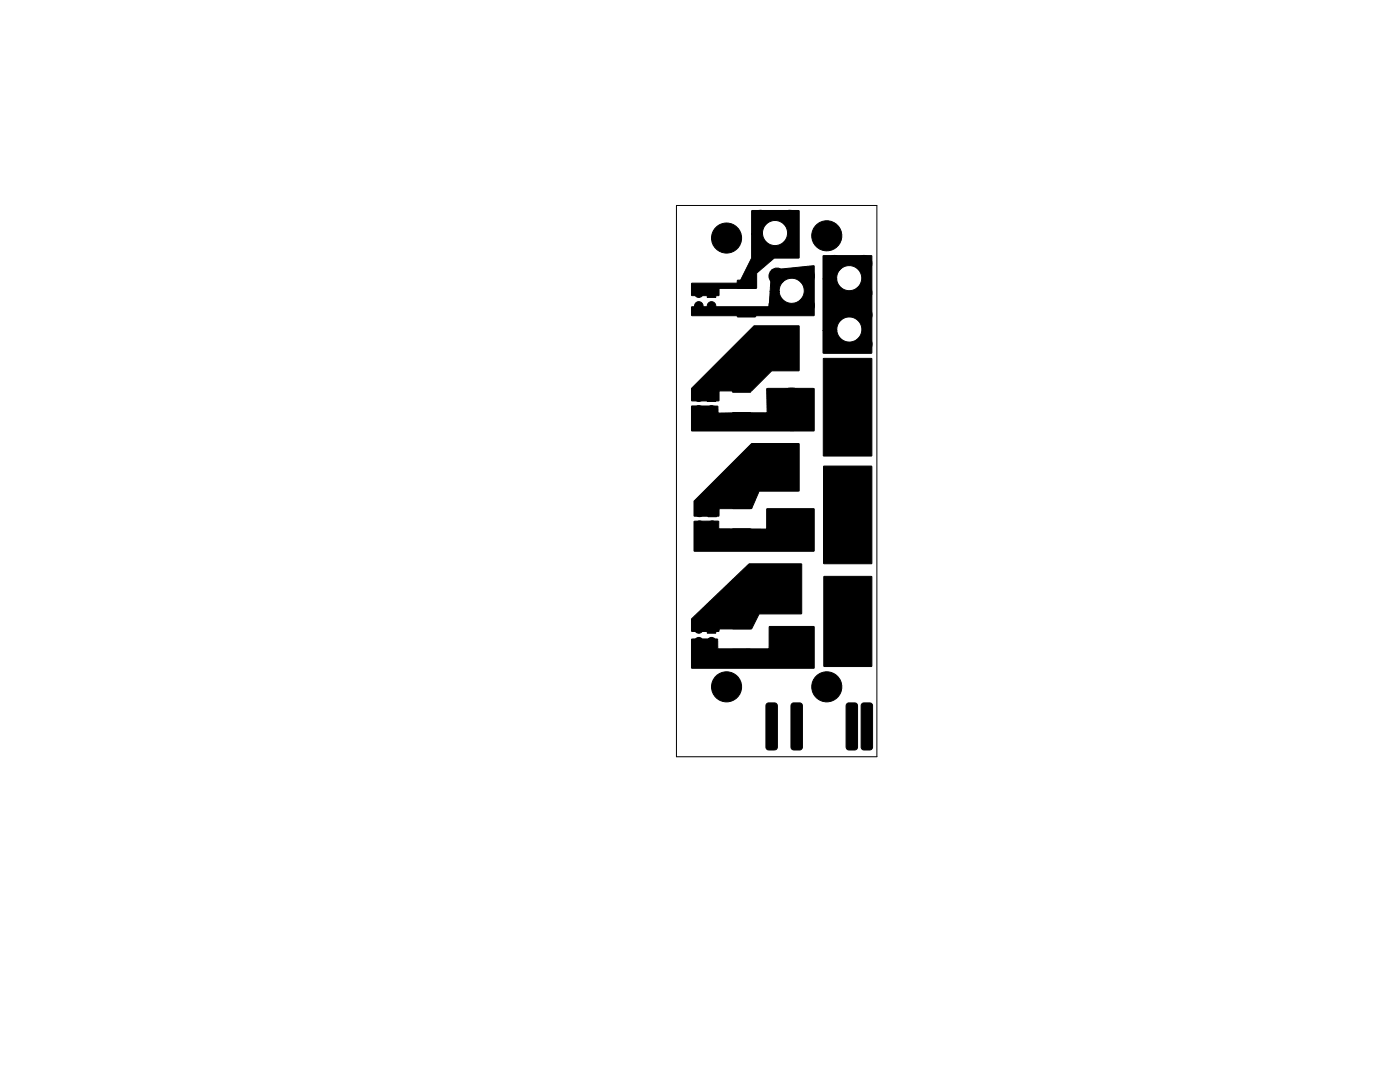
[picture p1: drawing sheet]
<svg xmlns="http://www.w3.org/2000/svg" width="279mm" height="216mm" viewBox="0 0 279 216" stroke-linecap="round" stroke-linejoin="round" font-family="sans-serif">
<path d="M135 41h40v110h-40z" fill="none" stroke="#000" stroke-width=".2"/>
<g fill="#000" stroke="#000" stroke-width=".2">
<path d="M141.2 57.7h1.7v1.6h-1.7zM147.2 55.9h3.5l.1 1.5-3.6 .1zM150 42.1l9.4-.1 .1 9.4-5 .1-3.5 3-.1 3-7.4 .1-.1 1.4h-5.3v-2.5h9.4l2.5-5v-4.8h2.2a2.51 2.51 0 0 0 3.8 1.9 2.51 2.51 0 0 0 0-4.2 2.51 2.51 0 0 0-3.8 1.9v.4h-2.2zM138 61.3l15.5-.1 .2-3h1.8a2.51 2.51 0 0 0 3.8 2 2.51 2.51 0 0 0 0-4.3 2.51 2.51 0 0 0-3.8 2v.3h-1.8l.3-4.3 8.4-.9 .1 9.9-24.4 .1-.1-.1zM164.3 51.1l9.6-.1 .1 .1v19.3l-9.7 .1v-4.6h2.7a2.51 2.51 0 0 0 3.8 2 2.51 2.51 0 0 0 0-4.3 2.51 2.51 0 0 0-3.8 2v.3h-2.7v-10.2h2.7a2.51 2.51 0 0 0 3.8 1.9 2.51 2.51 0 0 0 0-4.2 2.51 2.51 0 0 0-3.8 1.9v.4h-2.7zM146.2 76.7l3.5-.1 .1 1.6-3.5 .1zM147.2 61.6h3.5l.1 1.5-3.6 .1zM138 77.5l12.5-12.5 9 .1-.1 8.9h-5.4l-4 4h-6.5v1.9l-.1 .1h-5.3zM138 81.1l5.2-.1 .1 .1v1.3h9.8v-4.9h9.3l.1 .1v8.3l-.1 .1h-24.3l-.1-.1zM164.3 71.6h9.7l-.1 19.4-9.6-.1zM141.2 78.4h1.7v1.7h-1.7zM146.2 82.4l3.5-.1 .1 1.6-3.5 .1z"/>
<path d="M150.9 91.7h2.5v2.6h-2.5zM150.9 89.2h2.5v2.5h-2.5zM150.9 94.3h2.5v2.5h-2.5zM153.4 89.2h2.5v2.5h-2.5zM153.4 94.3h2.5v2.5h-2.5zM153.4 91.7h2.5v2.6h-2.5zM155.9 89.2h2.6v2.5h-2.6zM155.9 94.3h2.6v2.5h-2.6zM155.9 91.7h2.6v2.6h-2.6zM138.5 100l11.5-11.5 9.5 .1-.1 9.4h-7.9l-1.5 3.5h-6.5v1.4l-.1 .1h-4.8zM165.7 94.1h2.5v2.5h-2.5zM165.7 96.6h2.5v2.5h-2.5z"/>
<path d="M168.2 94.1h2.6v2.5h-2.6zM168.2 96.6h2.6v2.5h-2.6zM170.8 94.1h2.5v2.5h-2.5zM170.8 96.6h2.5v2.5h-2.5zM164.4 93.1h9.6l-.1 19.4-9.5-.1zM141.3 101.4h1.7v1.7h-1.7zM146.2 99.9l3.5-.1 .1 1.6-3.5 .1zM146.2 105.6l3.5-.1 .1 1.6-3.5 .1zM152 114.5h3.9l.1 1.9-3.9 .1zM152 118.5h3.9l.1 1.9-3.9 .1zM152 116.2h4v2.6h-4zM154.2 101.8h2.5v2.6h-2.5z"/>
<path d="M154.2 106.9h2.5v2.6h-2.5zM154.2 104.4h2.5v2.5h-2.5zM156.7 104.4h2.6v2.5h-2.6zM156.7 101.8h2.6v2.6h-2.6zM156.7 106.9h2.6v2.6h-2.6zM159.3 106.9h2.5v2.6h-2.5zM159.3 104.4h2.5v2.5h-2.5zM159.3 101.8h2.5v2.6h-2.5zM138 123.5l11.5-11 10.5 .1-.1 9.9h-8.4l-1.5 3h-6.5l-.1 .5h-5.3zM138.5 104.1l4.9-.1v1.5l9.6 .1 .1-4.1h9.3l.1 .1v8.3l-.1 .1h-23.8l-.1-.1zM165.7 99.1h2.5v2.6h-2.5zM165.7 106.1h2.5v2.5h-2.5z"/>
<path d="M165.7 108.6h2.5v2.6h-2.5zM165.7 103.5h2.5v2.6h-2.5zM167.5 116.5h3.9l.1 1.9-3.9 .1zM168.2 99.1h2.6v2.6h-2.6zM168.2 103.5h2.6v2.6h-2.6zM168.2 106.1h2.6v2.5h-2.6zM168.2 108.6h2.6v2.6h-2.6zM170.8 99.1h2.5v2.6h-2.5zM170.8 103.5h2.5v2.6h-2.5zM170.8 108.6h2.5v2.6h-2.5zM170.8 106.1h2.5v2.5h-2.5zM164.4 115.1h9.6l-.1 17.9-9.5-.1z"/>
<path d="M141.2 124.6h1.7v1.8h-1.7zM146.2 123.9l3.5-.1 .1 1.6-3.5 .1zM146.2 129.6l3.5-.1 .1 1.6-3.5 .1zM157 127.9h4v2.6h-4zM157 130.2h3.9l.1 1.9-3.9 .1zM157 126.2h3.9l.1 1.9-3.9 .1zM138 127.6l5.2-.1v2h10.3l.1-4.5h8.8l.1 .1v8.1l-.1 .2h-24.3l-.1-.2zM167.5 120.5h3.9l.1 1.9-3.9 .1zM167.5 118.2h4v2.6h-4zM167.5 125.5h3.9l.1 1.9-3.9 .1zM167.5 129.5h3.9l.1 1.9-3.9 .1zM167.5 127.2h4v2.6h-4z"/>
<path d="M153 140.4l.4-.2h1.2l.4 .2 .1 .3v8.4v.3l-.4 .2h-1.4l-.4-.4v-8.4zM158 140.4l.4-.2h1.2l.4 .2 .1 .3v8.4v.3l-.4 .2h-1.4l-.4-.4v-8.4zM169 140.4l.4-.2h1.2l.4 .2 .1 .3v8.4v.3l-.4 .2h-1.4l-.4-.4v-8.4zM172 140.4l.4-.2h1.2l.4 .2 .1 .3v8.4v.3l-.4 .2h-1.4l-.4-.4v-8.4z"/>
<circle cx="139.5" cy="58.5" r=".85"/>
<circle cx="145" cy="47.5" r="3"/>
<circle cx="151.7" cy="49.4" r="1.6"/>
<circle cx="151.7" cy="43.6" r="1.6"/>
<circle cx="155.1" cy="55.1" r="1.6"/>
<circle cx="157.6" cy="49.4" r="1.6"/>
<circle cx="157.6" cy="43.6" r="1.6"/>
<circle cx="160.9" cy="55.1" r="1.6"/>
<circle cx="165" cy="47" r="3"/>
<circle cx="166.5" cy="58.4" r="1.6"/>
<circle cx="166.5" cy="52.6" r="1.6"/>
<circle cx="172.4" cy="52.6" r="1.6"/>
<circle cx="172.4" cy="58.4" r="1.6"/>
<circle cx="139.5" cy="61" r=".85"/>
<circle cx="139.5" cy="79.2" r=".85"/>
<circle cx="142" cy="61" r=".85"/>
<circle cx="154.6" cy="69.4" r="4.2"/>
<circle cx="155.1" cy="61" r="1.6"/>
<circle cx="160.9" cy="61" r="1.6"/>
<circle cx="166.6" cy="62.8" r="1.6"/>
<circle cx="166.6" cy="68.7" r="1.6"/>
<circle cx="169.5" cy="76.4" r="4.2"/>
<circle cx="172.4" cy="62.8" r="1.6"/>
<circle cx="172.4" cy="68.7" r="1.6"/>
<circle cx="139.5" cy="81.8" r=".85"/>
<circle cx="142" cy="81.8" r=".85"/>
<circle cx="158" cy="81.7" r="4.2"/>
<circle cx="169.5" cy="85.9" r="4.2"/>
<circle cx="139.6" cy="104.8" r=".85"/>
<circle cx="139.6" cy="102.2" r=".85"/>
<circle cx="142.1" cy="104.8" r=".85"/>
<circle cx="139.5" cy="128" r=".85"/>
<circle cx="139.5" cy="125.5" r=".85"/>
<circle cx="142" cy="128" r=".85"/>
<circle cx="145" cy="137" r="3"/>
<circle cx="165" cy="137" r="3"/>
</g>
</svg>
